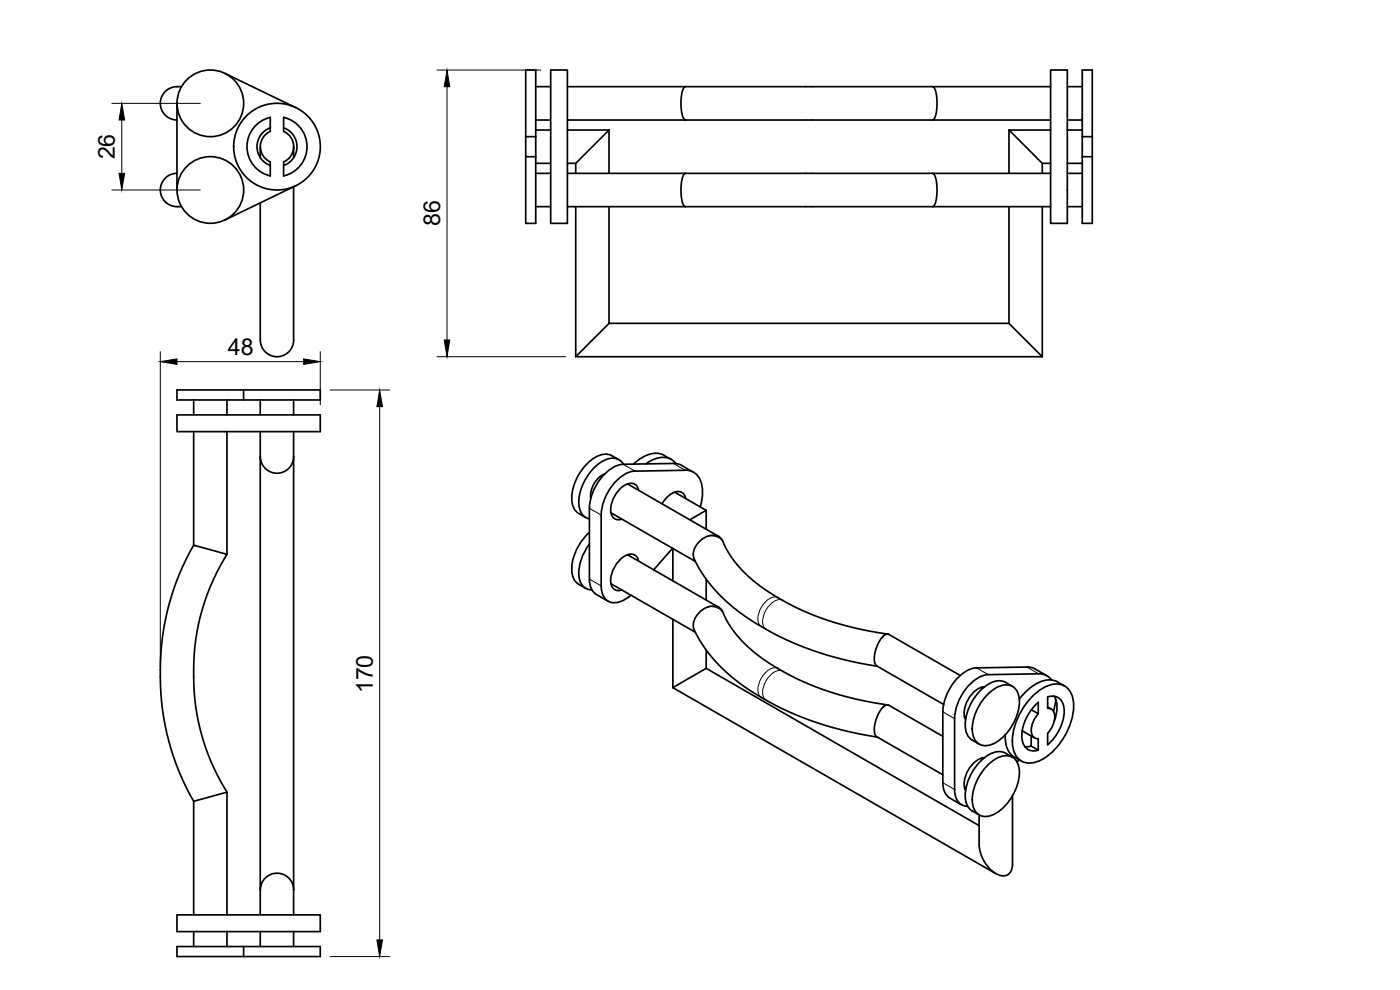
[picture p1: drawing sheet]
<svg xmlns="http://www.w3.org/2000/svg" width="420mm" height="297mm" viewBox="0 0 420 297" stroke-linecap="round" stroke-linejoin="round" font-family="sans-serif">
<defs><g id="words">
<g font-size="7">
<text x="34.5" y="47.8" transform="rotate(-90 34.5 47.8)">26</text>
<text x="132.1" y="67.9" transform="rotate(-90 132.1 67.9)">86</text>
<text x="68.3" y="106.4">48</text>
<text x="111.9" y="208.1" transform="rotate(-90 111.9 208.1)">170</text>
</g>
</g></defs>
<g fill="none" stroke="#000" stroke-width=".51">
<path d="M53.1 31v26M54.5 26a5.1 5.1 0 0 0-6.3 4.3 5.1 5.1 0 0 0 4.9 5.7M67.5 22l21.3 10.3M81.1 35.2a9 9 0 0 0-7 8.8 9 9 0 0 0 7 8.8v-4.2a5 5 0 0 1-3-4.6 5 5 0 0 1 3-4.6v-4.2M81.1 38.3a6 6 0 0 0-4 5.7 6 6 0 0 0 4 5.7M85.1 35.2v4.2M85.1 38.3a6 6 0 0 1 4 5.7 6 6 0 0 1-4 5.7M85.1 35.2a9 9 0 0 1 7 8.8 9 9 0 0 1-7 8.8M85.1 39.4a5 5 0 0 1 3 4.6 5 5 0 0 1-3 4.6M160.8 36h4.5M160.8 26h4.5M160.8 39h4.5"/>
<path d="M165.3 21h5v46h-5zM170.3 36h35.4M170.3 26h35.4M170.3 39h12.5M182.8 39l-10 10M182.8 39v13M205.7 26l-.5 .3-.4 1-.4 3.3 .4 4.1 .4 1 .5 .3M205.7 36h74.1M205.7 26h74.1M279.8 26l.6 .3 .4 1 .4 3.3-.4 4.1-.4 1-.6 .3M279.8 36h35.5M279.8 26h35.5"/>
<path d="M302.8 39l10 10M302.8 39h12.5M302.8 39v13M315.3 21h5v46h-5zM320.3 36h4.5M320.3 26h4.5M320.3 39h4.5M53.1 52a5.1 5.1 0 0 0-4.9 5.7 5.1 5.1 0 0 0 6.3 4.3M78.1 44v3.3M85.1 48.6v4.2M88.1 44v3.3M88.1 56v46"/>
<path d="M88.8 55.7l-21.3 10.3M157.8 47v20h3v-20M157.8 41v-20h3v20M157.8 41v6M157.8 47h3M157.8 41h3M160.8 41v6M160.8 52h4.5M160.8 49h4.5M170.3 52h35.4M170.3 49h2.5M172.8 49v3"/>
<path d="M205.7 52l-.5 .3-.4 1-.4 3.3 .4 4.2 .4 .9 .5 .3M205.7 52h74.1M279.8 52l.6 .3 .4 1 .4 3.3-.4 4.2-.4 .9-.6 .3M279.8 52h35.5M312.8 49h2.5M312.8 49v3M320.3 52h4.5M320.3 49h4.5M324.8 47v20h3v-20M324.8 41v-20h3v20M324.8 41v6M324.8 47h3"/>
<path d="M324.8 41h3M327.8 41v6M78.1 60.9v41.1a5 5 0 0 0 5 5 5 5 0 0 0 5-5M160.8 62h4.5M170.3 62h35.4M172.8 62v45M182.8 62v35M205.7 62h74.1M279.8 62h35.5M302.8 62v35M312.8 62v45M320.3 62h4.5"/>
<path d="M182.8 97l-10 10M182.8 97h120M302.8 97l10 10M73.1 117h-20v3h20M73.1 117h23v3h-23M73.1 117v3M172.8 107h140M53.1 124.5h43v5h-43zM58.1 120v4.5M58.1 129.5v34.1M68.1 120v4.5M68.1 129.5v36.8"/>
<path d="M78.1 120v4.5M78.1 129.5v145M78.1 137a5 5 0 0 0 5 5 5 5 0 0 0 5-5M88.1 120v4.5M88.1 129.5v145M185.8 138a5.8 5.8 0 0 0-8.1-.2 14.9 14.9 0 0 0-5.9 13.6 4.1 4.1 0 0 0 1.9 2.7M187.1 139.3a4 4 0 0 0-5.4-1.3 15 15 0 0 0-7.9 13.7 4.2 4.2 0 0 0 3.1 4M201.4 137.8a7 7 0 0 0-9.3-.1l-2 1.5M202.8 139.1a5.3 5.3 0 0 0-7-1.1l-2 1.2M173.7 154.1l2.1 1.2M176.9 159.7a15 15 0 0 0-5.2 12.6 4.4 4.4 0 0 0 2 3M181.5 142.2a7.4 7.4 0 0 0-4.2 7.2"/>
<path d="M183.3 153.8l25.4 14.7M188.3 145.2l27.4 15.8M191.7 147.1a2.56 2.56 0 0 0-1.8-2.1 2.56 2.56 0 0 0-2.7 .7 8.9 8.9 0 0 0-3.7 8.6 2.29 2.29 0 0 0 3.2 1.5M202.5 147.7l9.4 5.4v5.7M205.6 141.1l-15 .2a11.7 11.7 0 0 0-8.5 7l-1.1 2.7-.5 2.7-.1 22.1a4.5 4.5 0 0 0 3.5 5h1.5l1.5-.6 2.5-1.6M205.6 141.1a5 5 0 0 1 5.1 4.6 13.5 13.5 0 0 1-.5 6.4M205.8 149.6a2.45 2.45 0 0 0-4-1.6l-1.7 1.3-1.4 1.8M208.1 141.7l-3.9-2.3-1.5-.3-15.7 .2a11.7 11.7 0 0 0-8.4 6.9l-1.1 2.8-.6 2.6v22.2a5 5 0 0 0 2.1 4.6l3.5 2M211.9 153.1l-4.9 2.9M58.1 163.6l10 2.7M58.1 163.6a78.7 78.7 0 0 0 0 76.8M68.1 166.3a68.6 68.6 0 0 0 0 71.4"/>
<path d="M173.7 175.3l2.1 1.2M176.9 163.3a13.4 13.4 0 0 0-2.9 10.8 3.7 3.7 0 0 0 3.6 2.9M183.3 175.1l25.4 14.6M188.3 166.4l27.4 15.8M191.7 168.3a2.56 2.56 0 0 0-1.8-2 2.56 2.56 0 0 0-2.7 .7 8.9 8.9 0 0 0-3.7 8.5 2.29 2.29 0 0 0 3.2 1.5M201.8 164.5l-5.6 6.5M201.9 164.6v9.7M211.9 173.8v6.3M201.9 185.8v20.5l97 55.8M211.9 195v5.5M265 191l-1.4 1.9-.9 2.4-.3 2.6 .1 1 .4 .7 20.3 11.8M265 191l.8-.6 1-.1 21.4 12.4"/>
<path d="M266.5 190.3l-7.8-1.4-7.8-2-7.1-2.5-7.3-3.4-6.7-4-5.1-3.9-4.1-4.5-1.9-2.7-1.2-2.2a4.3 4.3 0 0 0-2.6-3.1l-2.3 .2-2.2 1.2-1.7 2.1-.7 2.2a7.1 7.1 0 0 0 1.7 4l1.8 2.9 2.4 3 4.8 4.8 5.6 4.4 7.4 4.4 7.1 3.4 7.2 2.6 7.6 2.2 9.7 1.9M211.9 200.5l-10 5.8M211.9 200.5l82 47.2M266.5 211.5l-7.8-1.4-8.3-2.1-7.1-2.5-6.8-3.2-6.7-4-5.1-4-4.1-4.4-1.9-2.7-1.2-2.2a4.3 4.3 0 0 0-2.6-3.1l-2.3 .2-2.2 1.2-1.7 2.1-.7 2.2a7.1 7.1 0 0 0 1.7 3.9l1.8 2.9 2.1 2.8 5.1 5.1 5.6 4.3 6.5 4 8 3.8 6.6 2.5 8.2 2.4 9.7 1.9M289.4 214.9l.5 .3M293.1 200.4l15.6-.3 1.5 .4 4 2.3M293.1 200.4a11.7 11.7 0 0 0-8.5 6.9l-1.1 2.7-.5 2.7v22.2a5 5 0 0 0 2 4.5l3.6 2.1M294.4 206.3l.5 .3M295.5 206.1a7.7 7.7 0 0 0-6 6.3l-.1 .8a4.4 4.4 0 0 0 .4 2.7M296.1 208.7a7.2 7.2 0 0 1 7.4-2.9 5.2 5.2 0 0 1 2.4 5.9 15.3 15.3 0 0 1-8.1 11.6 4 4 0 0 1-5.9-3.5 15 15 0 0 1 4.2-11.1zM303.8 205.9a5.8 5.8 0 0 0-8-.1 14.9 14.9 0 0 0-5.9 13.6 4.1 4.1 0 0 0 1.9 2.6M306.8 219.3l3.7 2.1"/>
<path d="M306.9 219.3l-.1 .1M309.5 213l2.1 1.2v-3.5a13.4 13.4 0 0 0-4.7 11.9 3.4 3.4 0 0 0 4.7 2.5M309.9 208.9a9.8 9.8 0 0 1 8.4-3.6 5.9 5.9 0 0 1 3.9 6.5 19.9 19.9 0 0 1-10.3 16.5 5.3 5.3 0 0 1-8-4.6 19.8 19.8 0 0 1 6-14.8zM311.6 214.1a6.5 6.5 0 0 0-1.7 6.7 1.76 1.76 0 0 0 1.7 .8v3.5M311.7 202.2l-15.1 .2a11.7 11.7 0 0 0-8.4 6.9l-1.1 2.8-.6 2.6v22.2a4.4 4.4 0 0 0 3.9 5M311.7 202.2l1.9 .3 1.1 .6 .9 .9M314.4 212.1l1.1 .7M314.4 212.5a2.31 2.31 0 0 1 2.1 3.2l-.8 2.6-1.3 1.7v3.4a13.3 13.3 0 0 0 4.8-11.8 3.4 3.4 0 0 0-4.8-2.5v3.4M316.3 208.9a7.9 7.9 0 0 1 0 7.6M316.9 209.9l-.7 3.5M319.5 205.8a7.1 7.1 0 0 0-9.7 .1l-2 1.7-1.9 2.2M68.1 237.7l-10 2.7"/>
<path d="M68.1 237.7v36.8M283 220.9l-16.2-9.3a2.65 2.65 0 0 0-2.4 1.3l-1.2 2.1-.6 2.3-.2 2.1 .5 1.5 20.1 11.6M289.4 236.2l.5 .3M291.7 222l2.2 1.3M294.4 227.5l.5 .3M295.5 227.3a7.7 7.7 0 0 0-6 6.3l-.1 .8a4.4 4.4 0 0 0 .4 2.8M296.1 229.9a7.2 7.2 0 0 1 7.4-2.9 5.2 5.2 0 0 1 2.4 5.9 15.3 15.3 0 0 1-8.1 11.6 4 4 0 0 1-5.9-3.4 15 15 0 0 1 4.2-11.2zM301.7 220.4a7.1 7.1 0 0 0 4.8 8M303.8 227.2a5.8 5.8 0 0 0-8-.2 14.9 14.9 0 0 0-5.9 13.7 4.1 4.1 0 0 0 1.9 2.6M303.9 238.8v20.4a3 3 0 0 1-1.5 3.3 3 3 0 0 1-3.5-.4 11.1 11.1 0 0 1-5-8.7v-8.9l-2.2-1.2M305.8 228l-.6 .6M309.4 223.9l-1.8 .1"/>
<path d="M309.5 220.8v3.1l2.1 1.2M58.1 240.4v34.1M53.1 274.5h43v5h-43zM58.1 279.5v4.5M68.1 279.5v4.5M78.1 279.5v4.5M78.1 267a5 5 0 0 1 5-5 5 5 0 0 1 5 5M88.1 279.5v4.5M73.1 284h-20v3h20M73.1 284h23v3h-23M73.1 284v3"/>
<circle cx="63.1" cy="31" r="10"/>
<circle cx="63.1" cy="57" r="10"/>
<circle cx="83.1" cy="44" r="13"/>
</g>
<g fill="none" stroke="#000" stroke-width=".3">
<path d="M187 139.3l3.6 2.1M202.1 139.1l3.5 2M176.9 152.5l3.5 2M176.9 173.8l3.5 2M212.6 160.8a4.2 4.2 0 0 1 4.6 2.1M233.5 179.3a3.4 3.4 0 0 0-3.9 1.3 6.7 6.7 0 0 0-1.9 6.5l.8 .9M212.6 182.1a4.2 4.2 0 0 1 4.6 2.1M234.9 180.1a3.4 3.4 0 0 0-3.8 1.3 6.7 6.7 0 0 0-2 6.5l.8 .9M265.7 190.1l-.7 .9M233.5 200.6a3.4 3.4 0 0 0-3.9 1.3 6.7 6.7 0 0 0-1.9 6.4l.8 .9M234.9 201.4a3.4 3.4 0 0 0-3.8 1.3 6.7 6.7 0 0 0-2 6.5l.8 .9M265.7 211.4l-.7 .8"/>
<path d="M283 213.6l3.5 2M293.1 200.4l3.5 2M308.2 200.1l3.5 2.1M283 234.9l3.5 2"/>
</g>
<!-- layer: Dimensions -->
<path d="M33.6 31h26.5M36.6 36v16M131.1 21h31.2M134.2 26v76M33.6 57h26.5M48.1 105.5v94.5M53.1 108.5h38M96.1 105.5v16M99.1 117h17.8M131.1 107h38.7M113.9 122v160M99.1 287h17.8" fill="none" stroke="#000" stroke-width=".3"/>
<path d="M36.6 31l.8 5h-1.7zM134.2 21l.8 5h-1.7zM35.7 52h1.7l-.8 5zM48.1 108.5l5-.8v1.6zM91.1 107.7l5 .8-5 .8zM133.3 102h1.7l-.8 5zM113.9 117l.9 5h-1.7zM113.1 282h1.7l-.9 5z" fill="#000" stroke="#000" stroke-width=".3"/>
<use href="#words"/>
</svg>
